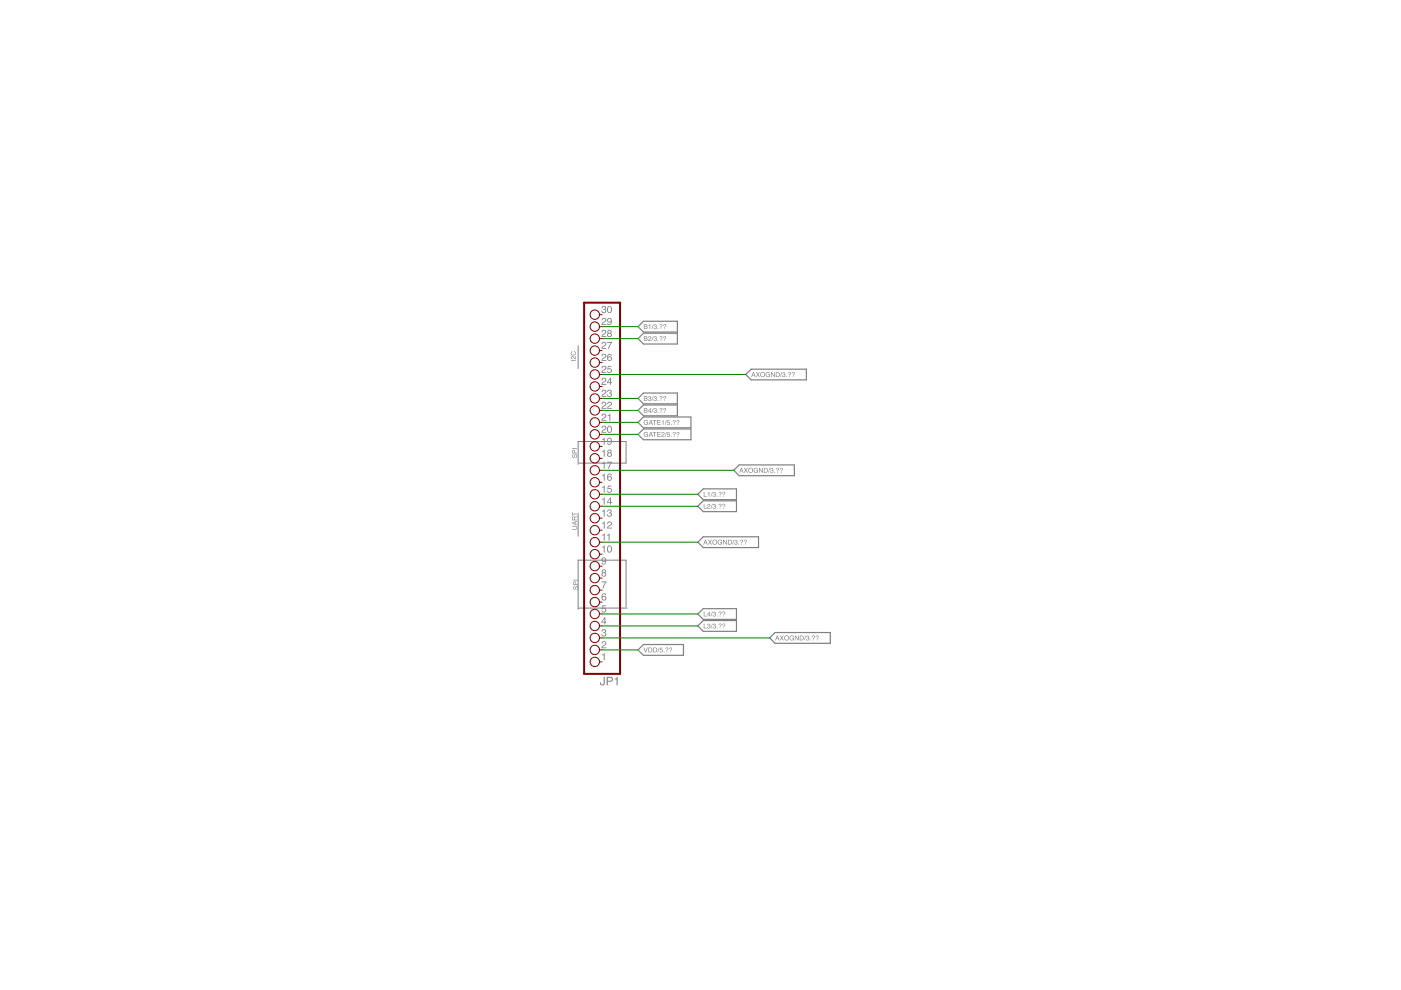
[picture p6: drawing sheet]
<svg xmlns="http://www.w3.org/2000/svg" width="297mm" height="210mm" viewBox="0 0 297 210" stroke-linecap="round" stroke-linejoin="round" font-family="sans-serif">
<path d="M121.6 124.4l.3-.1v.1a.24 .24 0 0 0-.2 .2 .24 .24 0 0 0 .2 .3v-.1a.41 .41 0 0 1 .3-.6 .41 .41 0 0 1 .5 .4 .41 .41 0 0 1-.5 .4v-.1a.27 .27 0 0 0 .3-.3 .27 .27 0 0 0-.3-.2 .36 .36 0 0 1-.2 .5 .36 .36 0 0 1-.5-.3zM121.6 123.4h.5v.5h.5v.1h-1zM121.8 123.4l-.1 .5h.3v-.4zM121.6 122.9h1v.2h-1z" fill-rule="evenodd" fill="#808080"/>
<path d="M122.6 108.9v4.8M122.6 118.8v9.9" fill="none" stroke="#808080" stroke-width=".21"/>
<path d="M121.3 111.5h.6a.41 .41 0 0 1 .5 .4 .41 .41 0 0 1-.5 .4h-.6v-.1h.6a.26 .26 0 0 0 .3-.3 .26 .26 0 0 0-.3-.3h-.6zM121.5 110.9l.4 .2v-.3zM121.3 110.8l1-.3v.1l-.3 .1v.4l.3 .1v.2l-1-.4zM121.5 109.7l-.1 .5h.4l-.1-.5zM121.4 109.5l.4 .2 .5-.2v.1l-.3 .1-.1 .2v.3h.4v.1h-1zM121.3 108.6h.1v.3h.9v.2h-.9v.3h-.1z" fill-rule="evenodd" fill="#808080"/>
<path d="M122.6 93.6v4.8" fill="none" stroke="#808080" stroke-width=".21"/>
<path d="M121.4 96.4l.2-.1v.2a.24 .24 0 0 0-.2 .2 .24 .24 0 0 0 .2 .2h.1a.41 .41 0 0 1 .2-.6 .41 .41 0 0 1 .6 .4 .41 .41 0 0 1-.5 .4v-.1a.27 .27 0 0 0 .2-.3 .27 .27 0 0 0-.2-.3l-.1 .1a.36 .36 0 0 1-.2 .5 .36 .36 0 0 1-.4-.3zM121.4 95.4h.4l.1 .6h.4v.1h-1zM121.5 95.5l-.1 .5h.4l-.1-.5zM121.3 95h1v.1h-1z" fill-rule="evenodd" fill="#808080"/>
<path d="M122.6 73.3v4.8M122.6 93.6h10.1v4.6h-9.9M122.6 118.8h10.1v9.9M133 128.9h-10.4v.3" fill="none" stroke="#808080" stroke-width=".21"/>
<g fill="#808080">
<path d="M121.1 76.3h1v.2h-1zM121.2 75.6a.69 .69 0 0 1 .8 .4v-.5h.1v.7l-.3-.1a.35 .35 0 0 0-.2-.4 .35 .35 0 0 0-.4 0l.2 .5-.3-.2zM121.1 74.6l.3-.1v.1a.34 .34 0 0 0-.1 .5 .34 .34 0 0 0 .5 0 .34 .34 0 0 0-.1-.5v-.1a.51 .51 0 0 1 .2 .8 .51 .51 0 0 1-.8-.2z" fill-rule="evenodd"/>
<path d="M128 143.5h.2v1.3a.52 .52 0 0 1-.5 .5 .52 .52 0 0 1-.5-.6h.2a.29 .29 0 0 0 .2 .4 .29 .29 0 0 0 .4-.2zM128.6 143.5h.8a.52 .52 0 0 1 .6 .5 .52 .52 0 0 1-.6 .5h-.5v.8h-.3zM128.9 143.7v.6h.5a.31 .31 0 0 0 .3-.3 .31 .31 0 0 0-.3-.3zM130.3 143.9l.7-.3v1.7h-.3v-1.2h-.4z" fill-rule="evenodd"/>
<path d="M127.7 138.8l.5-.3v1.5h-.2v-1.1h-.3z" fill-rule="evenodd"/>
<path d="M127.7 136a.52 .52 0 0 1 .8 .3 .52 .52 0 0 1-.5 .7l-.3 .3h.8v.1h-1l.2-.4a.59 .59 0 0 0 .6-.8h-.4l-.2 .3h-.1z" fill-rule="evenodd"/>
<path d="M127.7 133.5a.43 .43 0 0 1 .7 0 .43 .43 0 0 1-.1 .6 .5 .5 0 0 1-.1 .9 .5 .5 0 0 1-.7-.6h.2a.3 .3 0 0 0 .4 .4 .3 .3 0 0 0 0-.6h-.2l.1-.1a.25 .25 0 0 0 .3-.2 .25 .25 0 0 0-.3-.3l-.5 .3z" fill-rule="evenodd"/>
<path d="M128.2 131.2l-.5 .6h.5zM128.2 130.9h.1v.9h.3v.2h-.3v.4h-.1v-.4h-.7z" fill-rule="evenodd"/>
<path d="M127.7 128.4h.8v.1h-.7v.5a.52 .52 0 0 1 .7 .2 .52 .52 0 0 1-.3 .7 .52 .52 0 0 1-.7-.5h.2a.33 .33 0 0 0 .5 .2 .33 .33 0 0 0 0-.5 .33 .33 0 0 0-.5 .1h-.1z" fill-rule="evenodd"/>
<path d="M127.7 126l.6-.2 .2 .4-.6-.2-.2 .5a.51 .51 0 0 1 .8 .2 .51 .51 0 0 1-.4 .7 .51 .51 0 0 1-.6-.5zM127.7 126.8a.35 .35 0 0 0 .7 0 .35 .35 0 0 0-.7 0z" fill-rule="evenodd"/>
<path d="M127.5 123.3h1.1l-.7 1.5h-.2l.1-.3 .6-1h-.9z" fill-rule="evenodd"/>
<path d="M127.8 121.1a.25 .25 0 0 0 .5 0 .25 .25 0 0 0-.5 0zM127.7 121.8a.31 .31 0 0 0 .6 0 .31 .31 0 0 0-.6 0zM127.7 120.8a.43 .43 0 0 1 .6 0 .43 .43 0 0 1 0 .6 .46 .46 0 0 1 .1 .7 .46 .46 0 0 1-.7 0 .46 .46 0 0 1 .1-.7l-.2-.3z" fill-rule="evenodd"/>
<path d="M127.7 118.3a.66 .66 0 0 1 .8 .2 .66 .66 0 0 1 0 .9 .46 .46 0 0 1-.5 .3 .46 .46 0 0 1-.5-.4h.2a.3 .3 0 0 0 .4 .3 .3 .3 0 0 0 .2-.4v-.2a.48 .48 0 0 1-.7 0 .48 .48 0 0 1 .1-.7zM127.7 118.7a.35 .35 0 0 0 .7 0 .35 .35 0 0 0-.7 0z" fill-rule="evenodd"/>
<path d="M127.7 115.9l.5-.3v1.5h-.2v-1h-.3zM128.9 115.8a.64 .64 0 0 1 .8 .1 .64 .64 0 0 1 0 .8 .53 .53 0 0 1-.7 .4 .53 .53 0 0 1-.3-.7zM129.1 115.8a.83 .83 0 0 0 .1 1.2 .7 .7 0 0 0 0-1.2z" fill-rule="evenodd"/>
<path d="M127.7 113.4l.5-.3v1.5h-.2v-1.1h-.3zM128.7 113.4l.5-.3v1.5h-.2v-1.1h-.3z" fill-rule="evenodd"/>
<path d="M127.7 110.9l.5-.3v1.5h-.2v-1.1h-.3zM128.9 110.7a.52 .52 0 0 1 .8 .2 .52 .52 0 0 1-.5 .7l-.3 .3h.8v.2h-1l.2-.5a.59 .59 0 0 0 .6-.8h-.4l-.2 .3h-.2z" fill-rule="evenodd"/>
<path d="M127.7 108.3l.5-.3v1.5h-.2v-1h-.3zM128.9 108.1a.43 .43 0 0 1 .6 0 .43 .43 0 0 1 0 .6 .5 .5 0 0 1-.1 .9 .5 .5 0 0 1-.7-.5h.2a.3 .3 0 0 0 .4 .3 .3 .3 0 0 0 0-.6h-.2v-.1a.25 .25 0 0 0 .4-.2 .25 .25 0 0 0-.3-.3l-.5 .3z" fill-rule="evenodd"/>
<path d="M127.7 105.8l.5-.3v1.5h-.2v-1.1h-.3zM129.3 105.8l-.4 .7h.4zM129.4 105.5h.1v1h.3v.1h-.3v.4h-.2v-.4h-.6z" fill-rule="evenodd"/>
<path d="M127.7 103.2l.5-.2v1.4h-.2v-1h-.3zM128.9 103h.8v.2h-.7v.4a.52 .52 0 0 1 .7 .2 .52 .52 0 0 1-.3 .7 .52 .52 0 0 1-.7-.4h.2a.33 .33 0 0 0 .5 .1 .33 .33 0 0 0 0-.5 .33 .33 0 0 0-.5 .1h-.1z" fill-rule="evenodd"/>
<path d="M127.7 100.7l.5-.3v1.5h-.2v-1.1h-.3zM128.9 100.6l.6-.2 .2 .4-.6-.2-.2 .5a.51 .51 0 0 1 .8 .2 .51 .51 0 0 1-.4 .7 .51 .51 0 0 1-.6-.5zM128.9 101.4a.35 .35 0 0 0 .7 0 .35 .35 0 0 0-.7 0z" fill-rule="evenodd"/>
<path d="M127.7 98.2l.5-.3v1.5h-.2v-1.1h-.3zM128.7 97.9h1.1l-.7 1.5h-.2l.1-.3 .5-1h-.8z" fill-rule="evenodd"/>
<path d="M127.7 95.6l.5-.3v1.5h-.2v-1h-.3zM129 95.7a.25 .25 0 0 0 .5 0 .25 .25 0 0 0-.5 0zM128.9 96.4a.31 .31 0 0 0 .6 0 .31 .31 0 0 0-.6 0zM128.9 95.4a.43 .43 0 0 1 .6 0 .43 .43 0 0 1 0 .6 .46 .46 0 0 1 .1 .7 .46 .46 0 0 1-.7 0 .46 .46 0 0 1 .1-.7l-.2-.3z" fill-rule="evenodd"/>
<path d="M127.7 93.1l.5-.3v1.5h-.2v-1.1h-.3zM128.8 92.9a.66 .66 0 0 1 .9 .2 .66 .66 0 0 1-.1 .9 .46 .46 0 0 1-.4 .3 .46 .46 0 0 1-.5-.4h.2a.3 .3 0 0 0 .4 .3 .3 .3 0 0 0 .2-.4v-.2a.48 .48 0 0 1-.7 0 .48 .48 0 0 1 0-.7zM128.9 93.3a.32 .32 0 0 0 .6 0 .32 .32 0 0 0-.6 0z" fill-rule="evenodd"/>
<path d="M127.7 90.3a.52 .52 0 0 1 .8 .3 .52 .52 0 0 1-.5 .7l-.3 .3h.8v.1h-1l.2-.4a.59 .59 0 0 0 .6-.8h-.4l-.2 .3h-.1zM128.9 90.4a.64 .64 0 0 1 .8 .1 .64 .64 0 0 1 0 .9 .53 .53 0 0 1-.7 .4 .53 .53 0 0 1-.3-.8zM129.1 90.5a.83 .83 0 0 0 .1 1.1 .7 .7 0 0 0 0-1.2z" fill-rule="evenodd"/>
<path d="M127.7 87.8a.52 .52 0 0 1 .8 .2 .52 .52 0 0 1-.5 .7l-.3 .3h.8v.2h-1l.2-.5a.59 .59 0 0 0 .6-.7l-.4-.1-.2 .3h-.1zM128.8 88l.6-.3v1.5h-.2v-1.1h-.4z" fill-rule="evenodd"/>
<path d="M127.7 85.3a.52 .52 0 0 1 .8 .2 .52 .52 0 0 1-.5 .7l-.3 .3h.8v.2h-1l.2-.5a.59 .59 0 0 0 .6-.8h-.4l-.2 .3h-.1zM128.9 85.3a.52 .52 0 0 1 .8 .2 .52 .52 0 0 1-.5 .7l-.3 .3h.8v.2h-1l.2-.5a.59 .59 0 0 0 .6-.8h-.4l-.2 .3h-.2z" fill-rule="evenodd"/>
<path d="M127.7 82.7a.52 .52 0 0 1 .8 .3 .52 .52 0 0 1-.5 .6l-.3 .4h.8v.1h-1l.2-.4a.59 .59 0 0 0 .6-.8l-.4-.1-.2 .4h-.1zM128.9 82.7a.43 .43 0 0 1 .6 0 .43 .43 0 0 1 0 .6 .5 .5 0 0 1-.1 .9 .5 .5 0 0 1-.7-.5h.2a.3 .3 0 0 0 .4 .3 .3 .3 0 0 0 0-.5l-.2-.1v-.1a.25 .25 0 0 0 .4-.2 .25 .25 0 0 0-.3-.3l-.5 .3z" fill-rule="evenodd"/>
<path d="M127.7 80.2a.52 .52 0 0 1 .8 .2 .52 .52 0 0 1-.5 .7l-.3 .3h.8v.2h-1l.2-.5a.59 .59 0 0 0 .6-.8h-.4l-.2 .3h-.1zM129.3 80.4l-.4 .7h.4zM129.4 80.1h.1v1h.3v.1h-.3v.4h-.2v-.4h-.6z" fill-rule="evenodd"/>
<path d="M127.7 77.6a.52 .52 0 0 1 .8 .3 .52 .52 0 0 1-.5 .7l-.3 .3h.8v.2h-1l.2-.5a.59 .59 0 0 0 .6-.8h-.4l-.2 .3h-.1zM128.9 77.6h.8v.2h-.7v.4a.52 .52 0 0 1 .7 .2 .52 .52 0 0 1-.3 .7 .52 .52 0 0 1-.7-.4h.2a.33 .33 0 0 0 .5 .1 .33 .33 0 0 0 0-.5 .33 .33 0 0 0-.5 .1h-.1z" fill-rule="evenodd"/>
<path d="M127.7 75.1a.52 .52 0 0 1 .8 .3 .52 .52 0 0 1-.5 .6l-.3 .3h.8v.2h-1l.2-.5a.59 .59 0 0 0 .6-.7l-.4-.1-.2 .3h-.1zM128.9 75.2l.6-.2 .2 .4-.6-.2-.2 .5a.51 .51 0 0 1 .8 .2 .51 .51 0 0 1-.4 .7 .51 .51 0 0 1-.6-.5zM128.9 76a.35 .35 0 0 0 .7 0 .35 .35 0 0 0-.7 0z" fill-rule="evenodd"/>
<path d="M127.7 72.6a.52 .52 0 0 1 .8 .2 .52 .52 0 0 1-.5 .7l-.3 .3h.8v.2h-1l.2-.5a.59 .59 0 0 0 .6-.8h-.4l-.2 .3h-.1zM128.7 72.5h1.1l-.7 1.5h-.2l.1-.3 .5-1h-.8z" fill-rule="evenodd"/>
<path d="M127.7 70a.52 .52 0 0 1 .8 .3 .52 .52 0 0 1-.5 .6l-.3 .4h.8v.1h-1l.2-.4a.59 .59 0 0 0 .6-.8l-.4-.1-.2 .4h-.1zM129 70.3a.25 .25 0 0 0 .5 0 .25 .25 0 0 0-.5 0zM128.9 71a.31 .31 0 0 0 .6 0 .31 .31 0 0 0-.6 0zM128.9 70.1a.43 .43 0 0 1 .6-.1 .43 .43 0 0 1 0 .6 .46 .46 0 0 1 .1 .7 .46 .46 0 0 1-.7 0 .46 .46 0 0 1 .1-.7l-.2-.3z" fill-rule="evenodd"/>
<path d="M127.7 67.5a.52 .52 0 0 1 .8 .2 .52 .52 0 0 1-.5 .7l-.3 .3h.8v.2h-1l.2-.5a.59 .59 0 0 0 .6-.8h-.4l-.2 .3h-.1zM128.8 67.6a.66 .66 0 0 1 .9 .1 .66 .66 0 0 1-.1 .9 .46 .46 0 0 1-.4 .3 .46 .46 0 0 1-.5-.4h.2a.3 .3 0 0 0 .4 .3 .3 .3 0 0 0 .2-.4v-.2a.48 .48 0 0 1-.7 .1 .48 .48 0 0 1 0-.7zM128.9 67.9a.32 .32 0 0 0 .6 0 .32 .32 0 0 0-.6 0z" fill-rule="evenodd"/>
<path d="M127.7 65a.43 .43 0 0 1 .7-.1 .43 .43 0 0 1-.1 .7 .5 .5 0 0 1-.1 .8 .5 .5 0 0 1-.7-.5h.2a.3 .3 0 0 0 .4 .3 .3 .3 0 0 0 0-.5h-.2l.1-.2a.25 .25 0 0 0 .3-.2 .25 .25 0 0 0-.3-.3l-.5 .4zM128.9 65a.64 .64 0 0 1 .8 .1 .64 .64 0 0 1 0 .9 .53 .53 0 0 1-.7 .4 .53 .53 0 0 1-.3-.8zM129.1 65.1a.83 .83 0 0 0 .1 1.1 .7 .7 0 0 0 0-1.2z" fill-rule="evenodd"/>
</g>
<path d="M148 130.2l1.1-1.1h7v2.2h-7z" fill="none" stroke="#808080" stroke-width=".25"/>
<path d="M149.2 129.7h.1v.9h.6v.1h-.7zM150.4 129.9l-.4 .4h.4zM150.4 129.7l.1 .6h.1l-.1 .4h-.1v-.2h-.5zM151 129.7l-.3 1zM151.2 129.8l.2-.1a.25 .25 0 0 1 .3 .2 .25 .25 0 0 1-.1 .3 .33 .33 0 0 1 0 .5 .33 .33 0 0 1-.5-.3h.1a.2 .2 0 0 0 .3 .2 .2 .2 0 0 0 0-.4h-.1v-.1a.16 .16 0 0 0 .2-.1 .16 .16 0 0 0-.1-.2l-.2 .2h-.2zM152 130.5l.1 .2zM152.6 130.5l.1 .2zM152.4 129.8a.34 .34 0 0 1 .6 .1 .34 .34 0 0 1-.3 .5h-.1l.2-.4a.18 .18 0 0 0-.1-.2 .18 .18 0 0 0-.2 .2h-.1zM153.4 130.5l.1 .2zM153.2 129.8a.34 .34 0 0 1 .5 .1 .34 .34 0 0 1-.2 .5h-.1l.2-.4a.18 .18 0 0 0-.2-.2 .18 .18 0 0 0-.1 .2h-.2z" fill-rule="evenodd" fill="#808080"/>
<path d="M148 107.3l1.1-1.1h7v2.3h-7z" fill="none" stroke="#808080" stroke-width=".25"/>
<path d="M149.2 106.8h.1v.9h.6v.1h-.7zM150 107a.35 .35 0 0 1 .6 .1 .35 .35 0 0 1-.4 .5l-.1 .1h.5v.1h-.7l.2-.3a.35 .35 0 0 0 .3-.1 .35 .35 0 0 0 0-.4l-.4 .2zM151 106.8l-.3 1zM151.2 107l.2-.2a.25 .25 0 0 1 .3 .2 .25 .25 0 0 1-.1 .3 .33 .33 0 0 1 0 .6 .33 .33 0 0 1-.5-.4h.1a.21 .21 0 0 0 .3 .3 .2 .2 0 0 0 0-.4h-.1v-.1a.16 .16 0 0 0 .2-.2 .16 .16 0 0 0-.1-.1l-.2 .2h-.2zM152 107.7l.1 .1zM152.6 107.7l.1 .1zM152.4 106.9a.34 .34 0 0 1 .6 .1 .34 .34 0 0 1-.3 .5l-.1 .1 .2-.5a.18 .18 0 0 0-.1-.2 .18 .18 0 0 0-.2 .2h-.1zM153.4 107.7l.1 .1zM153.2 106.9a.34 .34 0 0 1 .5 .1 .34 .34 0 0 1-.2 .5l-.1 .1 .2-.5a.18 .18 0 0 0-.2-.2 .18 .18 0 0 0-.1 .2h-.2z" fill-rule="evenodd" fill="#808080"/>
<path d="M148 104.8l1.1-1.1h7v2.2h-7z" fill="none" stroke="#808080" stroke-width=".25"/>
<path d="M149.2 104.3h.1v.9h.6v.1h-.7zM150 104.5l.4-.2v1h-.1v-.7zM151 104.3l-.3 1zM151.2 104.4l.2-.1a.25 .25 0 0 1 .3 .2 .25 .25 0 0 1-.1 .3 .33 .33 0 0 1 0 .6 .33 .33 0 0 1-.5-.4h.1a.2 .2 0 0 0 .3 .2 .2 .2 0 0 0 0-.3l-.1-.1v-.1a.16 .16 0 0 0 .2-.1 .16 .16 0 0 0-.1-.2l-.2 .2h-.2zM152 105.2l.1 .1zM152.6 105.2l.1 .1zM152.4 104.4a.34 .34 0 0 1 .6 .1 .34 .34 0 0 1-.3 .5h-.1l.2-.4a.18 .18 0 0 0-.1-.2 .18 .18 0 0 0-.2 .2h-.1zM153.4 105.2l.1 .1zM153.2 104.4a.34 .34 0 0 1 .5 .1 .34 .34 0 0 1-.2 .5h-.1l.2-.4a.18 .18 0 0 0-.2-.2 .18 .18 0 0 0-.1 .2h-.2z" fill-rule="evenodd" fill="#808080"/>
<path d="M148 132.7l1.1-1.1h7v2.3h-7z" fill="none" stroke="#808080" stroke-width=".25"/>
<path d="M149.2 132.2h.1v.9h.6v.1h-.7zM150 132.4l.3-.2a.25 .25 0 0 1 .3 .2 .25 .25 0 0 1-.2 .3 .33 .33 0 0 1 0 .6 .33 .33 0 0 1-.5-.4h.2a.2 .2 0 0 0 .2 .2 .2 .2 0 0 0 0-.3h-.1l.1-.1a.16 .16 0 0 0 .1-.2 .16 .16 0 0 0-.1-.1l-.2 .2h-.2zM151 132.2l-.3 1zM151.2 132.4l.2-.2a.25 .25 0 0 1 .3 .2 .25 .25 0 0 1-.1 .3 .33 .33 0 0 1 0 .6 .33 .33 0 0 1-.5-.4h.1a.2 .2 0 0 0 .3 .2 .2 .2 0 0 0 0-.3h-.1v-.1a.16 .16 0 0 0 .2-.2 .16 .16 0 0 0-.1-.1l-.2 .2h-.2zM152 133.1l.1 .1zM152.6 133.1l.1 .1zM152.4 132.3a.34 .34 0 0 1 .6 .1 .34 .34 0 0 1-.3 .5l-.1 .1 .2-.5a.18 .18 0 0 0-.1-.2 .18 .18 0 0 0-.2 .2h-.1zM153.4 133.1l.1 .1zM153.2 132.3a.34 .34 0 0 1 .5 .1 .34 .34 0 0 1-.2 .5l-.1 .1 .2-.5a.18 .18 0 0 0-.2-.2 .18 .18 0 0 0-.1 .2h-.2z" fill-rule="evenodd" fill="#808080"/>
<path d="M158.1 79.4l1.2-1.1h11.7v2.2h-11.7z" fill="none" stroke="#808080" stroke-width=".25"/>
<path d="M159.7 79l-.1 .5h.3zM159.7 78.9h.1l.4 1h-.2l-.1-.3h-.4l-.1 .3h-.1zM160.2 78.9h.2l.3 .4 .2-.4h.2l-.3 .5 .3 .5h-.2l-.2-.4-.3 .4h-.2l.4-.5zM161.2 79.4a.53 .53 0 0 1 1 0 .53 .53 0 0 1-1 0zM161.3 79.4a.4 .4 0 0 0 .8 0 .4 .4 0 0 0-.8 0zM162.5 79l.4-.1 .3 .1v.2h-.1a.33 .33 0 0 0-.4-.2 .33 .33 0 0 0-.2 .4 .33 .33 0 0 0 .2 .4 .33 .33 0 0 0 .4-.3h-.3v-.1h.4v.5l-.1-.1a.51 .51 0 0 1-.7 0 .51 .51 0 0 1 .1-.8zM163.5 78.9h.1l.5 .8v-.8h.2v1h-.2l-.5-.8v.8h-.1zM164.6 79v.8l.5-.1a.44 .44 0 0 0 0-.5 .44 .44 0 0 0-.5-.2zM164.5 78.9h.4a.52 .52 0 0 1 .4 .5 .52 .52 0 0 1-.4 .5h-.4zM165.7 78.9l-.3 1zM165.9 79.1l.3-.2a.25 .25 0 0 1 .3 .2 .25 .25 0 0 1-.1 .3 .33 .33 0 0 1-.1 .6 .33 .33 0 0 1-.5-.4h.2a.2 .2 0 0 0 .2 .2 .2 .2 0 0 0 0-.3h-.1l.1-.2a.16 .16 0 0 0 .1-.1 .16 .16 0 0 0-.1-.2l-.2 .2h-.2zM166.7 79.8l.1 .1zM167.3 79.8l.2 .1zM167.2 79a.34 .34 0 0 1 .5 .1 .34 .34 0 0 1-.3 .5l-.1 .1 .3-.5a.18 .18 0 0 0-.2-.2 .18 .18 0 0 0-.2 .2h-.1zM168.1 79.8l.1 .1zM168 79a.34 .34 0 0 1 .5 .1 .34 .34 0 0 1-.3 .5l-.1 .1 .2-.5a.18 .18 0 0 0-.1-.2 .18 .18 0 0 0-.2 .2h-.1z" fill-rule="evenodd" fill="#808080"/>
<path d="M155.6 99.7l1.1-1.1h11.7v2.3h-11.7z" fill="none" stroke="#808080" stroke-width=".25"/>
<path d="M157.2 99.4l-.2 .4h.3zM157.1 99.2h.2l.3 1h-.1l-.1-.3h-.4l-.1 .3h-.2zM157.7 99.2h.2l.2 .4 .3-.4h.2l-.4 .5 .4 .5h-.2l-.3-.4-.2 .4h-.2l.4-.5zM158.6 99.7a.55 .55 0 0 1 1.1 0 .55 .55 0 0 1-1.1 0zM158.8 99.7a.4 .4 0 0 0 .8 0 .4 .4 0 0 0-.8 0zM159.9 99.3l.5-.1 .2 .1 .1 .2h-.1a.33 .33 0 0 0-.5-.2 .33 .33 0 0 0-.2 .4 .33 .33 0 0 0 .3 .4 .33 .33 0 0 0 .4-.3h-.3v-.1h.4v.5l-.1-.1a.51 .51 0 0 1-.8 0 .51 .51 0 0 1 .1-.8zM160.9 99.2h.2l.5 .8v-.8h.1v1h-.1l-.5-.8v.8h-.2zM162.1 99.3v.8l.5-.1a.44 .44 0 0 0 0-.5 .44 .44 0 0 0-.5-.2zM161.9 99.2h.5a.52 .52 0 0 1 .4 .5 .52 .52 0 0 1-.4 .5h-.5zM163.2 99.2l-.3 1zM163.4 99.4l.2-.2a.25 .25 0 0 1 .3 .2 .25 .25 0 0 1-.1 .3 .33 .33 0 0 1-.1 .6 .33 .33 0 0 1-.4-.4h.1a.2 .2 0 0 0 .3 .2 .2 .2 0 0 0 0-.3h-.1v-.1a.16 .16 0 0 0 .2-.2 .16 .16 0 0 0-.2-.2l-.2 .3h-.1zM164.2 100.1l.1 .1zM164.8 100.1l.1 .1zM164.6 99.3a.34 .34 0 0 1 .5 .1 .34 .34 0 0 1-.2 .5l-.1 .1 .2-.5a.18 .18 0 0 0-.2-.2 .18 .18 0 0 0-.1 .2h-.2zM165.6 100.1l.1 .1zM165.4 99.3a.34 .34 0 0 1 .5 .1 .34 .34 0 0 1-.2 .5l-.1 .1 .2-.5a.18 .18 0 0 0-.2-.2 .18 .18 0 0 0-.1 .2h-.2z" fill-rule="evenodd" fill="#808080"/>
<path d="M148 115l1.1-1.2h11.7v2.3h-11.7z" fill="none" stroke="#808080" stroke-width=".25"/>
<path d="M149.6 114.6l-.2 .4h.3zM149.5 114.4h.2l.3 1.1h-.1l-.1-.3h-.4l-.1 .3h-.2zM150.1 114.4h.2l.2 .4 .3-.4h.2l-.4 .5 .4 .6h-.2l-.3-.5-.3 .5h-.1l.3-.6zM151 115a.55 .55 0 0 1 1.1 0 .55 .55 0 0 1-1.1 0zM151.2 114.9a.4 .4 0 0 0 .8 0 .4 .4 0 0 0-.8 0zM152.3 114.6l.5-.2 .2 .2 .1 .2h-.2a.33 .33 0 0 0-.4-.2 .33 .33 0 0 0-.2 .4 .33 .33 0 0 0 .3 .4 .33 .33 0 0 0 .4-.4h-.4v-.1h.5v.6l-.1-.2a.51 .51 0 0 1-.8 0 .51 .51 0 0 1 .1-.7zM153.3 114.4h.2l.5 .9v-.9h.1v1.1h-.1l-.6-.9v.9h-.1zM154.5 114.6v.7l.5-.1a.44 .44 0 0 0-.1-.5 .44 .44 0 0 0-.4-.1zM154.3 114.4h.4a.52 .52 0 0 1 .5 .6 .52 .52 0 0 1-.5 .5h-.4zM155.6 114.4l-.4 1.1zM155.7 114.6l.3-.1a.25 .25 0 0 1 .3 .1 .25 .25 0 0 1-.1 .3 .33 .33 0 0 1-.1 .6 .33 .33 0 0 1-.4-.3h.1a.2 .2 0 0 0 .3 .2 .2 .2 0 0 0 0-.4h-.2l.1-.1a.16 .16 0 0 0 .2-.2 .16 .16 0 0 0-.2-.1l-.2 .2h-.1zM156.5 115.3l.2 .2zM157.2 115.3l.1 .2zM157 114.5a.34 .34 0 0 1 .5 .1 .34 .34 0 0 1-.2 .5l-.1 .1 .2-.4a.18 .18 0 0 0-.2-.3 .18 .18 0 0 0-.1 .3h-.2zM158 115.3l.1 .2zM157.8 114.5a.34 .34 0 0 1 .5 .1 .34 .34 0 0 1-.2 .5l-.1 .1 .2-.4a.18 .18 0 0 0-.2-.3 .18 .18 0 0 0-.2 .3h-.1z" fill-rule="evenodd" fill="#808080"/>
<path d="M164.3 134.1h11.7v2.3h-11.7l-1.1-1.1z" fill="none" stroke="#808080" stroke-width=".25"/>
<path d="M164.8 134.9l-.2 .5h.4zM164.7 134.8h.2l.4 1h-.2l-.1-.3h-.4l-.1 .3h-.2zM165.3 134.8h.2l.3 .3 .2-.3h.2l-.4 .4 .4 .6h-.2l-.3-.4-.2 .4h-.2l.4-.6zM166.3 135.3a.53 .53 0 0 1 1 0 .53 .53 0 0 1-1 0zM166.4 135.2a.4 .4 0 0 0 .8 0 .4 .4 0 0 0-.8 0zM167.5 134.9l.5-.2 .2 .2 .1 .2h-.1a.33 .33 0 0 0-.4-.2 .33 .33 0 0 0-.3 .4 .33 .33 0 0 0 .3 .4 .33 .33 0 0 0 .4-.4h-.3v-.1h.4v.6l-.1-.2a.51 .51 0 0 1-.7 0 .51 .51 0 0 1 0-.7zM168.5 134.8h.2l.5 .8v-.8h.1v1h-.1l-.5-.9v.9h-.2zM169.7 134.9v.8l.5-.2a.44 .44 0 0 0 0-.5 .44 .44 0 0 0-.5-.1zM169.6 134.8h.4a.52 .52 0 0 1 .4 .5 .52 .52 0 0 1-.4 .5h-.4zM170.8 134.8l-.3 1zM171 134.9l.2-.1a.25 .25 0 0 1 .3 .1 .25 .25 0 0 1-.1 .3 .33 .33 0 0 1 0 .6 .33 .33 0 0 1-.5-.3h.1a.2 .2 0 0 0 .3 .2 .2 .2 0 0 0 0-.4h-.1v-.1a.16 .16 0 0 0 .2-.1 .16 .16 0 0 0-.1-.2l-.3 .2h-.1zM171.8 135.6l.1 .2zM172.4 135.6l.1 .2zM172.2 134.8a.34 .34 0 0 1 .6 .2 .34 .34 0 0 1-.3 .4l-.1 .1 .2-.4a.18 .18 0 0 0-.1-.3 .18 .18 0 0 0-.2 .3h-.1zM173.2 135.6l.1 .2zM173 134.8a.34 .34 0 0 1 .5 .2 .34 .34 0 0 1-.2 .4l-.1 .1 .2-.4a.18 .18 0 0 0-.2-.3 .18 .18 0 0 0-.1 .3h-.2z" fill-rule="evenodd" fill="#808080"/>
<path d="M135.3 89.6l1.1-1.2h10.1v2.3h-10.1z" fill="none" stroke="#808080" stroke-width=".25"/>
<path d="M136.6 89.2l.5-.2 .2 .2 .1 .2h-.1a.33 .33 0 0 0-.5-.2 .33 .33 0 0 0-.2 .4 .33 .33 0 0 0 .3 .4 .33 .33 0 0 0 .4-.4h-.3v-.1h.4v.6l-.1-.2a.51 .51 0 0 1-.8 0 .51 .51 0 0 1 .1-.7zM138 89.2l-.2 .5h.3zM137.9 89.1h.2l.3 1h-.1l-.1-.3h-.4l-.1 .3h-.2zM138.4 89.1h.8v.1h-.3v.9h-.2v-.9h-.3zM139.3 89.1h.8v.1h-.6v.3h.5v.1h-.5v.3h.6v.2h-.8zM140.3 89.3l.4-.2v1h-.2v-.7zM141.3 89.1l-.3 1zM141.5 89.1h.5v.1h-.4v.3a.34 .34 0 0 1 .5 .2 .34 .34 0 0 1-.3 .4 .34 .34 0 0 1-.4-.3h.1a.22 .22 0 0 0 .3 .1 .22 .22 0 0 0 .1-.3 .22 .22 0 0 0-.4 0h-.1zM142.3 89.9l.1 .2zM142.9 89.9l.1 .2zM142.7 89.1a.34 .34 0 0 1 .5 .2 .34 .34 0 0 1-.2 .4l-.1 .1 .2-.4a.18 .18 0 0 0-.2-.3 .18 .18 0 0 0-.1 .3h-.2zM143.7 89.9l.1 .2zM143.5 89.1a.34 .34 0 0 1 .5 .2 .34 .34 0 0 1-.2 .4l-.1 .1 .2-.4a.18 .18 0 0 0-.2-.3 .18 .18 0 0 0-.2 .3h-.1z" fill-rule="evenodd" fill="#808080"/>
<path d="M135.3 92.1l1.1-1.1h10.1v2.2h-10.1z" fill="none" stroke="#808080" stroke-width=".25"/>
<path d="M136.6 91.7l.5-.1 .2 .1 .1 .2h-.1a.33 .33 0 0 0-.5-.2 .33 .33 0 0 0-.2 .4 .33 .33 0 0 0 .3 .4 .33 .33 0 0 0 .4-.3h-.3v-.1h.4v.5l-.1-.1a.51 .51 0 0 1-.8-.1 .51 .51 0 0 1 .1-.7zM138 91.7l-.2 .5h.3zM137.9 91.6h.2l.3 1h-.1l-.1-.3h-.4l-.1 .3h-.2zM138.4 91.6h.8v.1h-.3v.9h-.2v-.9h-.3zM139.3 91.6h.8v.1h-.6v.3h.5v.1h-.5v.4h.6v.1h-.8zM140.3 91.8a.35 .35 0 0 1 .6 .1 .35 .35 0 0 1-.4 .4l-.2 .2h.6v.1h-.7l.1-.3a.35 .35 0 0 0 .4-.2 .35 .35 0 0 0-.1-.4l-.4 .3zM141.3 91.6l-.3 1zM141.5 91.6h.5v.2h-.4v.2a.34 .34 0 0 1 .5 .2 .34 .34 0 0 1-.3 .5 .34 .34 0 0 1-.4-.3h.1a.22 .22 0 0 0 .3 .1 .22 .22 0 0 0 .1-.4 .22 .22 0 0 0-.4 .1h-.1zM142.3 92.5l.1 .1zM142.9 92.5l.1 .1zM142.7 91.7a.34 .34 0 0 1 .5 .1 .34 .34 0 0 1-.2 .5l-.1 .1 .2-.5a.18 .18 0 0 0-.2-.2 .18 .18 0 0 0-.1 .2h-.2zM143.7 92.5l.1 .1zM143.5 91.7a.34 .34 0 0 1 .5 .1 .34 .34 0 0 1-.2 .5l-.1 .1 .2-.5a.18 .18 0 0 0-.2-.2 .18 .18 0 0 0-.2 .2h-.1z" fill-rule="evenodd" fill="#808080"/>
<path d="M135.3 87l1.1-1.1h7.2v2.3h-7.2z" fill="none" stroke="#808080" stroke-width=".25"/>
<path d="M136.6 86.6v.3h.3a.17 .17 0 0 0 .2-.1 .17 .17 0 0 0-.2-.2zM136.6 87.1v.3l.5-.1v-.2zM136.5 86.5l.7 .1-.1 .4 .2 .2-.2 .3h-.6zM137.8 86.7l-.3 .5h.3zM137.8 86.5l.2 .7h.1l-.1 .3h-.2v-.2h-.4zM138.5 86.5l-.4 1zM138.6 86.7l.3-.2a.25 .25 0 0 1 .3 .2 .25 .25 0 0 1-.1 .3 .33 .33 0 0 1-.1 .6 .33 .33 0 0 1-.4-.4h.1a.2 .2 0 0 0 .3 .2 .2 .2 0 0 0 0-.3h-.2l.1-.1a.16 .16 0 0 0 .2-.2 .16 .16 0 0 0-.2-.1l-.2 .2h-.1zM139.4 87.4l.2 .1zM140.1 87.4l.1 .1zM139.9 86.6a.34 .34 0 0 1 .5 .1 .34 .34 0 0 1-.2 .5l-.1 .1 .2-.5a.18 .18 0 0 0-.2-.2 .18 .18 0 0 0-.1 .2h-.2zM140.8 87.4l.2 .1zM140.7 86.6a.34 .34 0 0 1 .5 .1 .34 .34 0 0 1-.2 .5l-.1 .1 .2-.5a.18 .18 0 0 0-.2-.2 .18 .18 0 0 0-.2 .2h-.1z" fill-rule="evenodd" fill="#808080"/>
<path d="M135.3 84.5l1.1-1.2h7.2v2.3h-7.2z" fill="none" stroke="#808080" stroke-width=".25"/>
<path d="M136.6 84.1v.3h.3a.17 .17 0 0 0 .2-.2 .17 .17 0 0 0-.2-.1zM136.6 84.5v.4l.5-.1v-.3zM136.5 84l.7 .1-.1 .3 .2 .3-.2 .3h-.6zM137.5 84.1l.2-.1a.25 .25 0 0 1 .3 .1 .25 .25 0 0 1-.1 .4 .33 .33 0 0 1-.1 .5 .33 .33 0 0 1-.4-.3h.1a.2 .2 0 0 0 .3 .2 .2 .2 0 0 0 0-.4h-.1v-.1a.16 .16 0 0 0 .2-.1 .16 .16 0 0 0-.2-.2l-.2 .2h-.1zM138.5 84l-.4 1zM138.6 84.1l.3-.1a.25 .25 0 0 1 .3 .1 .25 .25 0 0 1-.1 .4 .33 .33 0 0 1-.1 .5 .33 .33 0 0 1-.4-.3h.1a.2 .2 0 0 0 .3 .2 .2 .2 0 0 0 0-.4h-.2l.1-.1a.16 .16 0 0 0 .2-.1 .16 .16 0 0 0-.2-.2l-.2 .2h-.1zM139.4 84.8l.2 .2zM140.1 84.8l.1 .2zM139.9 84.1a.34 .34 0 0 1 .5 .1 .34 .34 0 0 1-.2 .5h-.1l.2-.4a.18 .18 0 0 0-.2-.2 .18 .18 0 0 0-.1 .2h-.2zM140.8 84.8l.2 .2zM140.7 84.1a.34 .34 0 0 1 .5 .1 .34 .34 0 0 1-.2 .5h-.1l.2-.4a.18 .18 0 0 0-.2-.2 .18 .18 0 0 0-.2 .2h-.1z" fill-rule="evenodd" fill="#808080"/>
<path d="M135.3 71.8l1.1-1.1h7.2v2.2h-7.2z" fill="none" stroke="#808080" stroke-width=".25"/>
<path d="M136.6 71.4v.3h.3a.17 .17 0 0 0 .2-.2 .17 .17 0 0 0-.2-.1zM136.6 71.8v.4l.5-.1v-.3zM136.5 71.3l.7 .1-.1 .3 .2 .3-.2 .3h-.6zM137.5 71.4a.35 .35 0 0 1 .6 .2 .35 .35 0 0 1-.4 .4l-.2 .2h.6v.1h-.7l.1-.3a.35 .35 0 0 0 .4-.2 .35 .35 0 0 0-.1-.4l-.4 .3zM138.5 71.3l-.4 1zM138.6 71.4l.3-.1a.25 .25 0 0 1 .3 .2 .25 .25 0 0 1-.1 .3 .33 .33 0 0 1-.1 .5 .33 .33 0 0 1-.4-.3h.1a.2 .2 0 0 0 .3 .2 .2 .2 0 0 0 0-.4h-.2l.1-.1a.16 .16 0 0 0 .2-.1 .16 .16 0 0 0-.2-.2l-.2 .2h-.1zM139.4 72.1l.2 .2zM140.1 72.2l.1 .1zM139.9 71.4a.34 .34 0 0 1 .5 .1 .34 .34 0 0 1-.2 .5h-.1l.2-.4a.18 .18 0 0 0-.2-.2 .18 .18 0 0 0-.1 .2h-.2zM140.8 72.2l.2 .1zM140.7 71.4a.34 .34 0 0 1 .5 .1 .34 .34 0 0 1-.2 .5h-.1l.2-.4a.18 .18 0 0 0-.2-.2 .18 .18 0 0 0-.2 .2h-.1z" fill-rule="evenodd" fill="#808080"/>
<path d="M135.3 69.3l1.1-1.2h7.2v2.3h-7.2z" fill="none" stroke="#808080" stroke-width=".25"/>
<path d="M136.6 68.9v.3h.3a.17 .17 0 0 0 .2-.2 .17 .17 0 0 0-.2-.1zM136.6 69.3v.3h.5v-.3zM136.5 68.7l.7 .1-.1 .4 .2 .3-.2 .2-.6 .1zM137.5 69l.4-.2v1h-.2v-.7zM138.5 68.7l-.4 1.1zM138.6 68.9l.3-.1a.25 .25 0 0 1 .3 .1 .25 .25 0 0 1-.1 .3 .33 .33 0 0 1-.1 .6 .33 .33 0 0 1-.4-.3h.1a.2 .2 0 0 0 .3 .2 .2 .2 0 0 0 0-.4h-.2l.1-.1a.16 .16 0 0 0 .2-.2 .16 .16 0 0 0-.2-.1l-.2 .2h-.1zM139.4 69.6l.2 .2zM140.1 69.6l.1 .2zM139.9 68.8a.34 .34 0 0 1 .5 .1 .34 .34 0 0 1-.2 .5l-.1 .1 .2-.4a.18 .18 0 0 0-.2-.3 .18 .18 0 0 0-.1 .3h-.2zM140.8 69.6l.2 .2zM140.7 68.8a.34 .34 0 0 1 .5 .1 .34 .34 0 0 1-.2 .5l-.1 .1 .2-.4a.18 .18 0 0 0-.2-.3 .18 .18 0 0 0-.2 .3h-.1z" fill-rule="evenodd" fill="#808080"/>
<path d="M135.3 137.8l1.1-1.1h8.5v2.2h-8.5z" fill="none" stroke="#808080" stroke-width=".25"/>
<path d="M136.4 137.3h.2l.3 .9 .3-.9h.1l-.3 1h-.2zM137.6 137.4v.8l.5-.1a.44 .44 0 0 0 0-.5 .44 .44 0 0 0-.5-.2zM137.5 137.3h.4a.52 .52 0 0 1 .4 .5 .52 .52 0 0 1-.4 .5h-.4zM138.6 137.4v.8l.5-.1a.44 .44 0 0 0 0-.5 .44 .44 0 0 0-.5-.2zM138.5 137.3h.4a.52 .52 0 0 1 .4 .5 .52 .52 0 0 1-.4 .5h-.4zM139.7 137.3l-.3 1zM140 137.3h.5v.2h-.5v.2a.34 .34 0 0 1 .5 .2 .34 .34 0 0 1-.2 .5 .34 .34 0 0 1-.5-.3h.2a.22 .22 0 0 0 .3 .1 .22 .22 0 0 0 0-.4 .22 .22 0 0 0-.3 .1h-.1zM140.7 138.2l.2 .1zM141.3 138.2l.2 .1zM141.2 137.4a.34 .34 0 0 1 .5 .1 .34 .34 0 0 1-.2 .5l-.2 .1 .3-.5a.18 .18 0 0 0-.2-.2 .18 .18 0 0 0-.2 .2h-.1zM142.1 138.2l.1 .1zM142 137.4a.34 .34 0 0 1 .5 .1 .34 .34 0 0 1-.3 .5l-.1 .1 .3-.5a.18 .18 0 0 0-.2-.2 .18 .18 0 0 0-.2 .2h-.1z" fill-rule="evenodd" fill="#808080"/>
<path d="M123.8 64.2h7.7v78.7h-7.7z" fill="none" stroke="#800000" stroke-width=".42"/>
<g fill="none" stroke="#800000" stroke-width=".21">
<path d="M127.1 79.4h.6M127.1 76.9h.6M127.1 74.3h.6M127.1 71.8h.6M127.1 69.3h.6M127.1 66.7h.6M127.1 99.7h.6M127.1 97.2h.6M127.1 94.6h.6M127.1 92.1h.6M127.1 89.6h.6M127.1 87h.6"/>
<path d="M127.1 84.5h.6M127.1 81.9h.6M127.1 117.5h.6M127.1 115h.6M127.1 112.4h.6M127.1 109.9h.6M127.1 107.3h.6M127.1 104.8h.6M127.1 102.3h.6M127.1 137.8h.6M127.1 135.3h.6M127.1 132.7h.6"/>
<path d="M127.1 130.2h.6M127.1 127.7h.6M127.1 125.1h.6M127.1 122.6h.6M127.1 120h.6M127.1 140.3h.6"/>
<circle cx="126.1" cy="69.3" r=".99"/>
<circle cx="126.1" cy="66.7" r=".99"/>
<circle cx="126.1" cy="76.9" r=".99"/>
<circle cx="126.1" cy="71.8" r=".99"/>
<circle cx="126.1" cy="79.4" r=".99"/>
<circle cx="126.1" cy="74.3" r=".99"/>
<circle cx="126.1" cy="99.7" r=".99"/>
<circle cx="126.1" cy="97.2" r=".99"/>
<circle cx="126.1" cy="92.1" r=".99"/>
<circle cx="126.1" cy="89.6" r=".99"/>
<circle cx="126.1" cy="94.6" r=".99"/>
<circle cx="126.1" cy="87" r=".99"/>
<circle cx="126.1" cy="81.9" r=".99"/>
<circle cx="126.1" cy="84.5" r=".99"/>
<circle cx="126.1" cy="109.9" r=".99"/>
<circle cx="126.1" cy="112.4" r=".99"/>
<circle cx="126.1" cy="107.3" r=".99"/>
<circle cx="126.1" cy="117.5" r=".99"/>
<circle cx="126.1" cy="115" r=".99"/>
<circle cx="126.1" cy="104.8" r=".99"/>
<circle cx="126.1" cy="102.3" r=".99"/>
<circle cx="126.1" cy="130.2" r=".99"/>
<circle cx="126.1" cy="137.8" r=".99"/>
<circle cx="126.1" cy="132.7" r=".99"/>
<circle cx="126.1" cy="120" r=".99"/>
<circle cx="126.1" cy="135.3" r=".99"/>
<circle cx="126.1" cy="122.6" r=".99"/>
<circle cx="126.1" cy="125.1" r=".99"/>
<circle cx="126.1" cy="127.7" r=".99"/>
<circle cx="126.1" cy="140.3" r=".99"/>
</g>
<g fill="none" stroke="#008000" stroke-width=".21">
<path d="M127.7 79.4h30.4M127.7 71.8h7.6M127.7 69.3h7.6M127.7 99.7h27.9M127.7 89.6h7.6M127.7 92.1h7.6M127.7 87h7.6M127.7 84.5h7.6M127.7 107.3h20.3M127.7 104.8h20.3M127.7 115h20.3M127.7 130.2h20.3"/>
<path d="M127.7 132.7h20.3M127.7 135.3h35.5M127.7 137.8h7.6"/>
</g>
</svg>
